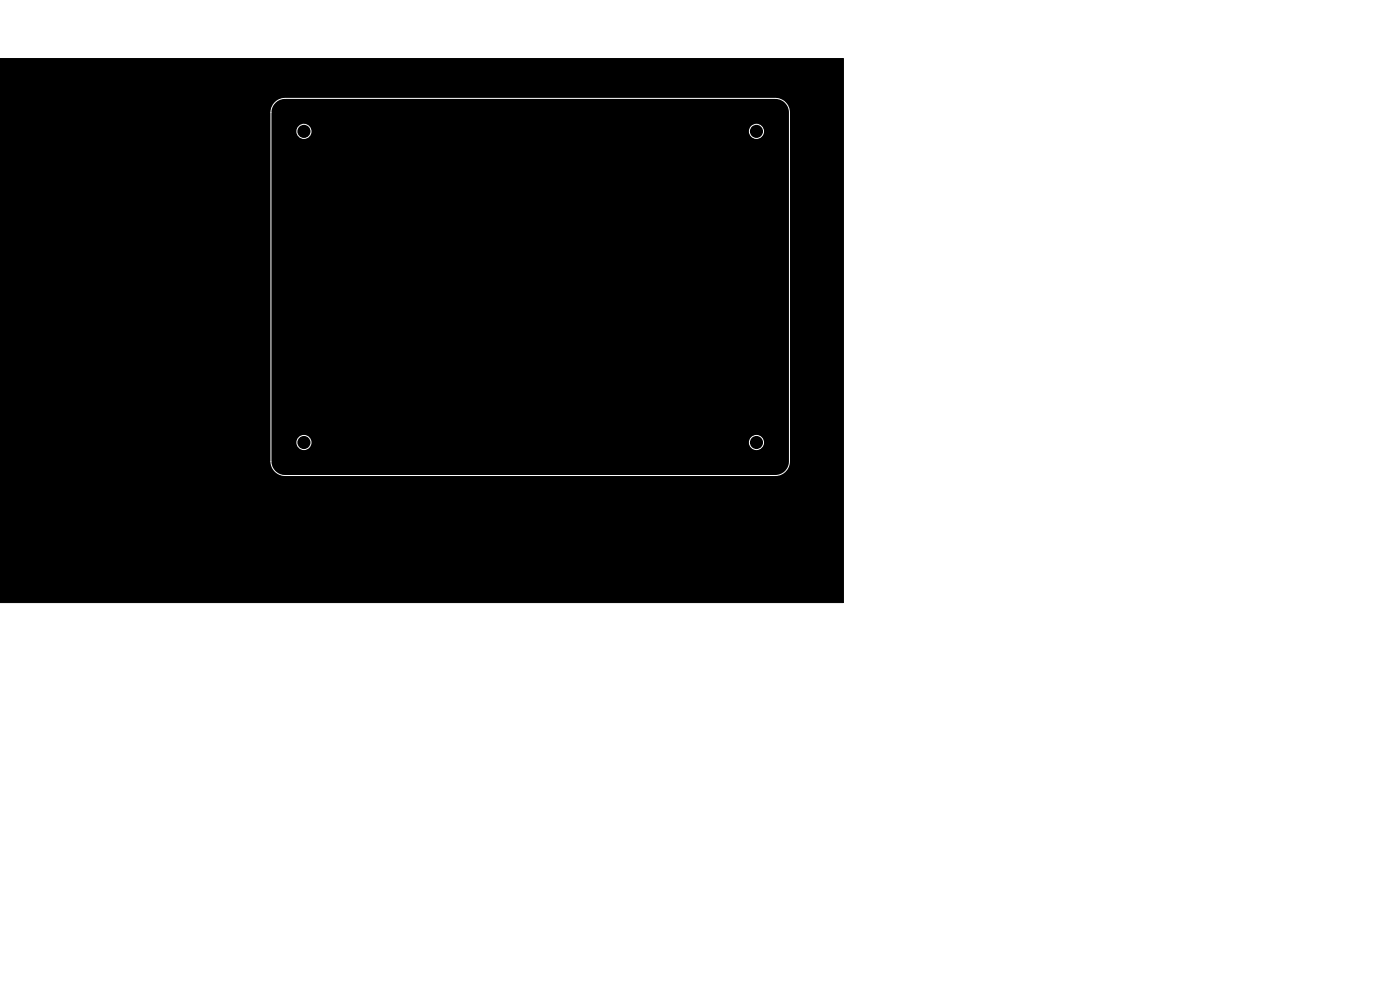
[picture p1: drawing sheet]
<svg xmlns="http://www.w3.org/2000/svg" width="297mm" height="210mm" viewBox="0 0 297 210" stroke-linecap="round" stroke-linejoin="round" font-family="sans-serif">
<path d="M-.1 12.4h179v115.4h-179z" fill="#000" stroke="#000" stroke-width=".21"/>
<g fill="none" stroke="#fff" stroke-width=".21">
<path d="M58.4 21.7l.9-.6 1.2-.2h104a3 3 0 0 1 3 3v74a3 3 0 0 1-3 3h-104a3 3 0 0 1-3-3v-74l.2-1.1z"/>
<circle cx="64.5" cy="27.9" r="1.5"/>
<circle cx="160.5" cy="27.9" r="1.5"/>
<circle cx="64.5" cy="93.9" r="1.5"/>
<circle cx="160.5" cy="93.9" r="1.5"/>
</g>
</svg>
